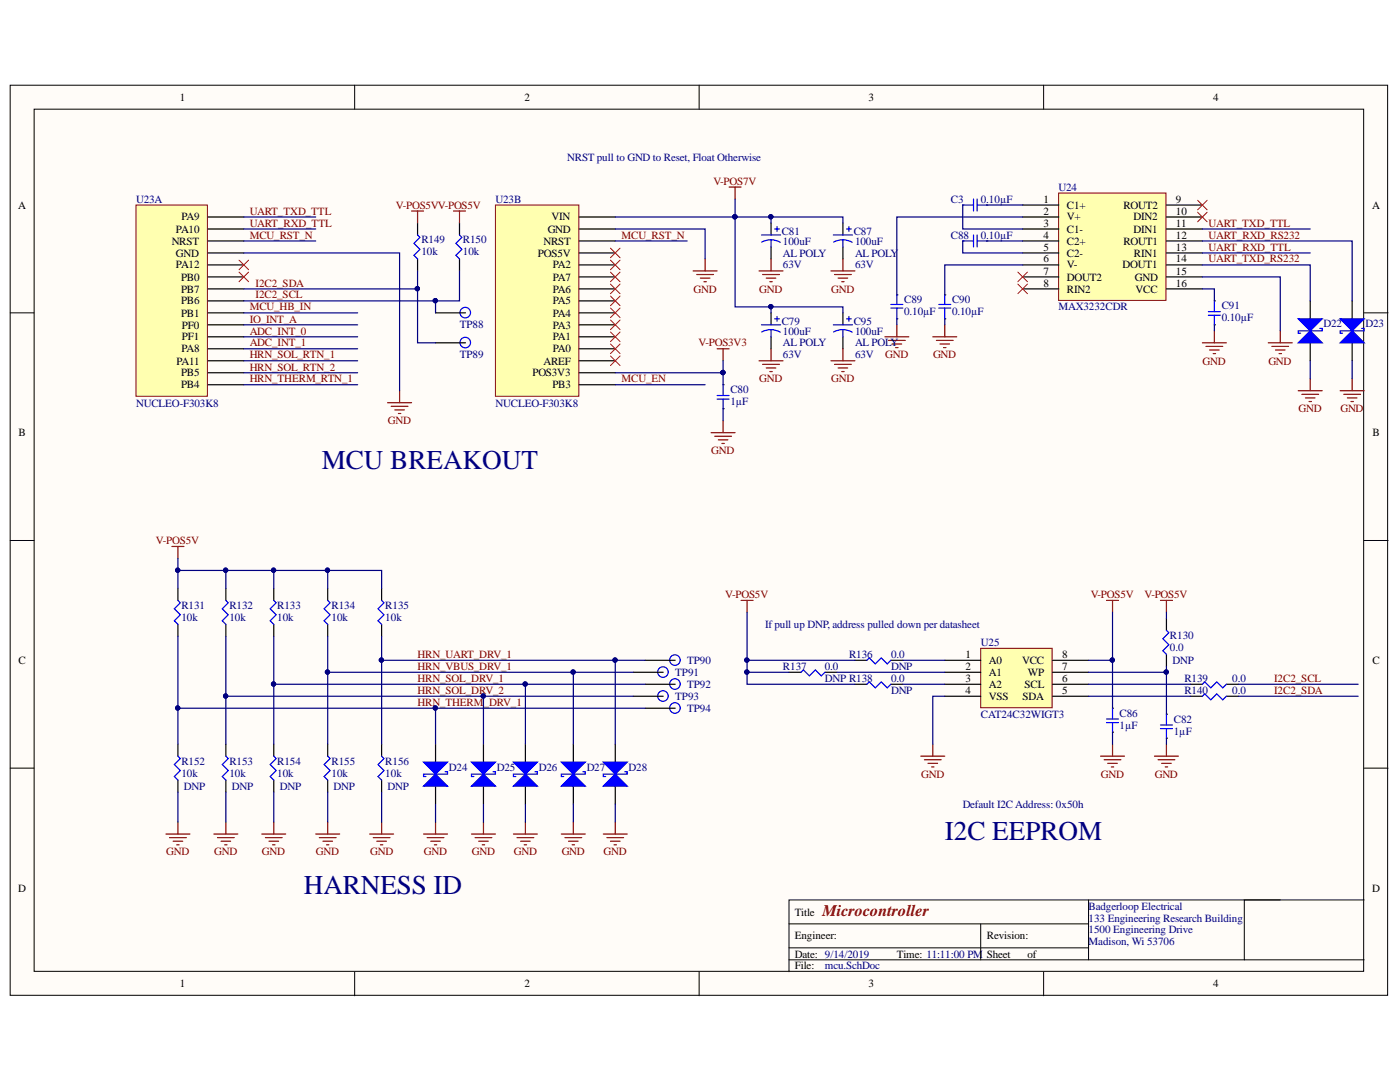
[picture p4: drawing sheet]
<svg xmlns="http://www.w3.org/2000/svg" width="279mm" height="216mm" viewBox="0 0 279 216" stroke-linecap="round" stroke-linejoin="round" font-family="sans-serif">
<defs><g id="words">
<g font-size="5.4" fill="#000080">
<text x="64.2" y="93.6">MCU BREAKOUT</text>
<text x="188.6" y="167.7">I2C EEPROM</text>
<text x="60.7" y="178.4">HARNESS ID</text>
</g>
<text font-size="3.2" fill="#800000" x="164.1" y="182.7">Microcontroller</text>
<g font-size="2.2">
<text x="35.9" y="20.1">1</text>
<text x="104.7" y="20.1">2</text>
<text x="173.3" y="20.1">3</text>
<text x="242.1" y="20.1">4</text>
<text x="3.6" y="41.6">A</text>
<text x="208.3" y="40.4">1</text>
<text x="212.9" y="41.6">C1+</text>
<text x="224.2" y="41.6">ROUT2</text>
<text x="234.7" y="40.4">9</text>
<text x="273.9" y="41.6">A</text>
<text x="35.1" y="46.4">PA10</text>
<text x="36.2" y="44">PA9</text>
<text x="109.3" y="46.4">GND</text>
<text x="110.1" y="44">VIN</text>
<text x="208.3" y="42.8">2</text>
<text x="208.3" y="45.3">3</text>
<text x="208.3" y="47.6">4</text>
<text x="212.9" y="44">V+</text>
<text x="212.9" y="46.4">C1-</text>
<text x="226.2" y="44">DIN2</text>
<text x="226.2" y="46.4">DIN1</text>
<text x="234.7" y="42.8">10</text>
<text x="234.7" y="45.3">11</text>
<text x="234.7" y="47.6">12</text>
<text x="34.3" y="48.8">NRST</text>
<text x="35.1" y="53.6">PA12</text>
<text x="35.1" y="51.2">GND</text>
<text x="107.4" y="51.2">POS5V</text>
<text x="108.5" y="48.8">NRST</text>
<text x="110.3" y="53.6">PA2</text>
<text x="208.3" y="50">5</text>
<text x="208.3" y="52.4">6</text>
<text x="212.9" y="48.8">C2+</text>
<text x="212.9" y="51.2">C2-</text>
<text x="212.9" y="53.6">V-</text>
<text x="224" y="53.6">DOUT1</text>
<text x="224.2" y="48.8">ROUT1</text>
<text x="226.3" y="51.2">RIN1</text>
<text x="234.7" y="50">13</text>
<text x="234.7" y="52.4">14</text>
<text x="36.1" y="58.4">PB7</text>
<text x="36.1" y="56">PB0</text>
<text x="110.3" y="56">PA7</text>
<text x="110.3" y="58.4">PA6</text>
<text x="208.3" y="54.8">7</text>
<text x="208.3" y="57.2">8</text>
<text x="212.9" y="56">DOUT2</text>
<text x="212.9" y="58.4">RIN2</text>
<text x="226.5" y="56">GND</text>
<text x="226.6" y="58.4">VCC</text>
<text x="234.7" y="54.8">15</text>
<text x="234.7" y="57.2">16</text>
<text x="36.1" y="63.2">PB1</text>
<text x="36.1" y="60.7">PB6</text>
<text x="36.3" y="65.6">PF0</text>
<text x="110.3" y="60.7">PA5</text>
<text x="110.3" y="63.2">PA4</text>
<text x="110.3" y="65.6">PA3</text>
<text x="36.2" y="70.3">PA8</text>
<text x="36.3" y="67.9">PF1</text>
<text x="110.3" y="67.9">PA1</text>
<text x="110.3" y="70.3">PA0</text>
<text x="35.2" y="72.8">PA11</text>
<text x="36.1" y="77.5">PB4</text>
<text x="36.1" y="75.1">PB5</text>
<text x="106.3" y="75.1">POS3V3</text>
<text x="108.5" y="72.8">AREF</text>
<text x="110.2" y="77.5">PB3</text>
<text x="3.7" y="87">B</text>
<text x="273.9" y="87">B</text>
<text x="192.7" y="131.3">1</text>
<text x="212" y="131.3">8</text>
<text x="3.7" y="132.5">C</text>
<text x="192.7" y="133.7">2</text>
<text x="192.7" y="136.1">3</text>
<text x="197.4" y="132.5">A0</text>
<text x="197.4" y="134.8">A1</text>
<text x="197.4" y="137.3">A2</text>
<text x="204" y="132.5">VCC</text>
<text x="204.5" y="137.3">SCL</text>
<text x="205.2" y="134.8">WP</text>
<text x="212" y="136.1">6</text>
<text x="212" y="133.7">7</text>
<text x="273.9" y="132.5">C</text>
<text x="192.7" y="138.5">4</text>
<text x="197.4" y="139.7">VSS</text>
<text x="204.1" y="139.7">SDA</text>
<text x="212" y="138.5">5</text>
<text x="3.6" y="177.9">D</text>
<text x="273.9" y="177.9">D</text>
<text x="158.6" y="182.7">Title</text>
<text x="158.6" y="187.4">Engineer:</text>
<text x="158.6" y="191.1">Date: 9/14/2019</text>
<text x="179" y="191.1">Time: 11:11:00 PM</text>
<text x="196.9" y="187.4">Revision:</text>
<text x="196.9" y="191.1">Sheet</text>
<text x="205.1" y="191.1">of</text>
<text x="35.9" y="197">1</text>
<text x="104.7" y="197">2</text>
<text x="158.6" y="193.5">File:</text>
<text x="173.3" y="197">3</text>
<text x="242.1" y="197">4</text>
</g>
<g font-size="2.2" fill="#000080">
<text x="113.2" y="32.1">NRST pull to GND to Reset, Float Otherwise</text>
<text x="27.2" y="40.4">U23A</text>
<text x="98.9" y="40.4">U23B</text>
<text x="189.8" y="40.4">C3</text>
<text x="195.8" y="40.4">0.10µF</text>
<text x="211.2" y="38.1">U24</text>
<text x="156" y="46.9">C81</text>
<text x="170.4" y="46.9">C87</text>
<text x="189.8" y="47.6">C88</text>
<text x="195.8" y="47.6">0.10µF</text>
<text x="84.1" y="48.6">R149</text>
<text x="84.1" y="50.9">10k</text>
<text x="92.4" y="48.6">R150</text>
<text x="92.4" y="50.9">10k</text>
<text x="156.3" y="51.2">AL POLY</text>
<text x="156.3" y="48.8">100uF</text>
<text x="156.3" y="53.6">63V</text>
<text x="170.6" y="51.2">AL POLY</text>
<text x="170.6" y="48.8">100uF</text>
<text x="170.6" y="53.6">63V</text>
<text x="91.8" y="65.5">TP88</text>
<text x="156" y="64.8">C79</text>
<text x="170.4" y="64.8">C95</text>
<text x="180.5" y="60.5">C89</text>
<text x="180.5" y="62.9">0.10µF</text>
<text x="190" y="60.5">C90</text>
<text x="190" y="62.9">0.10µF</text>
<text x="211.2" y="61.9">MAX3232CDR</text>
<text x="243.8" y="61.8">C91</text>
<text x="243.8" y="64.1">0.10µF</text>
<text x="264.1" y="65.3">D22</text>
<text x="272.5" y="65.3">D23</text>
<text x="91.8" y="71.4">TP89</text>
<text x="156.3" y="69.1">AL POLY</text>
<text x="156.3" y="66.7">100uF</text>
<text x="156.3" y="71.5">63V</text>
<text x="170.6" y="69.1">AL POLY</text>
<text x="170.6" y="66.7">100uF</text>
<text x="170.6" y="71.5">63V</text>
<text x="27.2" y="81.1">NUCLEO-F303K8</text>
<text x="98.9" y="81.1">NUCLEO-F303K8</text>
<text x="145.8" y="78.4">C80</text>
<text x="145.8" y="80.9">1µF</text>
<text x="36.2" y="121.5">R131</text>
<text x="36.2" y="123.8">10k</text>
<text x="45.8" y="121.5">R132</text>
<text x="45.8" y="123.8">10k</text>
<text x="55.3" y="121.5">R133</text>
<text x="55.3" y="123.8">10k</text>
<text x="66.2" y="121.5">R134</text>
<text x="66.2" y="123.8">10k</text>
<text x="76.9" y="121.5">R135</text>
<text x="76.9" y="123.8">10k</text>
<text x="152.7" y="125.3">Ifpull up DNP, address pulled down per datasheet</text>
<text x="169.5" y="131.3">R136</text>
<text x="177.8" y="131.3">0.0</text>
<text x="195.8" y="128.9">U25</text>
<text x="233.5" y="127.5">R130</text>
<text x="233.5" y="129.8">0.0</text>
<text x="134.8" y="134.8">TP91</text>
<text x="137.1" y="137.3">TP92</text>
<text x="137.1" y="132.5">TP90</text>
<text x="156.3" y="133.7">R137</text>
<text x="164.6" y="136.1">DNP R138</text>
<text x="164.6" y="133.7">0.0</text>
<text x="177.8" y="133.7">DNP</text>
<text x="177.8" y="136.1">0.0</text>
<text x="234" y="132.5">DNP</text>
<text x="236.4" y="136.1">R139</text>
<text x="245.9" y="136.1">0.0</text>
<text x="134.8" y="139.7">TP93</text>
<text x="137.1" y="142">TP94</text>
<text x="177.8" y="138.5">DNP</text>
<text x="195.8" y="143.2">CAT24C32WIGT3</text>
<text x="223.4" y="143">C86</text>
<text x="236.4" y="138.5">R140</text>
<text x="245.9" y="138.5">0.0</text>
<text x="223.4" y="145.4">1µF</text>
<text x="234.3" y="144.2">C82</text>
<text x="234.3" y="146.6">1µF</text>
<text x="36.2" y="152.6">R152</text>
<text x="36.2" y="155">10k</text>
<text x="45.8" y="152.6">R153</text>
<text x="45.8" y="155">10k</text>
<text x="55.3" y="152.6">R154</text>
<text x="55.3" y="155">10k</text>
<text x="66.2" y="152.6">R155</text>
<text x="66.2" y="155">10k</text>
<text x="76.9" y="152.6">R156</text>
<text x="76.9" y="155">10k</text>
<text x="89.6" y="153.8">D24</text>
<text x="99.2" y="153.8">D25</text>
<text x="107.5" y="153.8">D26</text>
<text x="117.1" y="153.8">D27</text>
<text x="125.5" y="153.8">D28</text>
<text x="36.7" y="157.6">DNP</text>
<text x="46.3" y="157.6">DNP</text>
<text x="55.8" y="157.6">DNP</text>
<text x="66.6" y="157.6">DNP</text>
<text x="77.3" y="157.6">DNP</text>
<text x="192.1" y="161.1">Default I2C Address: 0x50h</text>
<text x="217.3" y="181.5">Badgerloop Electrical</text>
<text x="217.3" y="183.9">133 Engineering Research Building</text>
<text x="217.3" y="186.3">1500 Engineering Drive</text>
<text x="217.3" y="188.6">Madison, Wi 53706</text>
<text x="164.6" y="193.5">mcu.SchDoc</text>
</g>
<g font-size="2.2" fill="#800000">
<text x="79" y="41.6">V-POS5VV-POS5V</text>
<text x="142.4" y="36.9">V-POS7V</text>
<text x="49.8" y="47.6">MCU_RST_N</text>
<text x="49.8" y="42.8">UART_TXD_TTL</text>
<text x="49.8" y="45.3">UART_RXD_TTL</text>
<text x="124" y="47.6">MCU_RST_N</text>
<text x="241.2" y="45.3">UART_TXD_TTL</text>
<text x="241.2" y="47.6">UART_RXD_RS232</text>
<text x="241.2" y="52.4">UART_TXD_RS232</text>
<text x="241.2" y="50">UART_RXD_TTL</text>
<text x="51" y="57.2">I2C2_SDA</text>
<text x="51" y="59.6">I2C2_SCL</text>
<text x="138.4" y="58.4">GND</text>
<text x="151.5" y="58.4">GND</text>
<text x="165.9" y="58.4">GND</text>
<text x="49.8" y="64.4">IO_INT_A</text>
<text x="49.8" y="61.9">MCU_HB_IN</text>
<text x="49.8" y="71.5">HRN_SOL_RTN_1</text>
<text x="49.8" y="66.7">ADC_INT_0</text>
<text x="49.8" y="69.1">ADC_INT_1</text>
<text x="139.4" y="69.1">V-POS3V3</text>
<text x="176.6" y="71.5">GND</text>
<text x="186.2" y="71.5">GND</text>
<text x="49.8" y="73.9">HRN_SOL_RTN_2</text>
<text x="49.8" y="76.3">HRN_THERM_RTN_1</text>
<text x="124" y="76.3">MCU_EN</text>
<text x="151.5" y="76.3">GND</text>
<text x="165.9" y="76.3">GND</text>
<text x="240" y="72.8">GND</text>
<text x="253.1" y="72.8">GND</text>
<text x="259.1" y="82.3">GND</text>
<text x="267.5" y="82.3">GND</text>
<text x="77.4" y="84.7">GND</text>
<text x="142" y="90.7">GND</text>
<text x="31.1" y="108.6">V-POS5V</text>
<text x="144.8" y="119.4">V-POS5V</text>
<text x="217.7" y="119.4">V-POS5V</text>
<text x="228.4" y="119.4">V-POS5V</text>
<text x="83.3" y="131.3">HRN_UART_DRV_1</text>
<text x="83.3" y="133.7">HRN_VBUS_DRV_1</text>
<text x="83.3" y="136.1">HRN_SOL_DRV_1</text>
<text x="254.3" y="136.1">I2C2_SCL</text>
<text x="83.3" y="138.5">HRN_SOL_DRV_2</text>
<text x="83.3" y="140.8">HRN_THERM_DRV_1</text>
<text x="254.3" y="138.5">I2C2_SDA</text>
<text x="183.8" y="155.2">GND</text>
<text x="219.7" y="155.2">GND</text>
<text x="230.5" y="155.2">GND</text>
<text x="33.2" y="170.7">GND</text>
<text x="42.7" y="170.7">GND</text>
<text x="52.3" y="170.7">GND</text>
<text x="63" y="170.7">GND</text>
<text x="73.9" y="170.7">GND</text>
<text x="84.6" y="170.7">GND</text>
<text x="94.2" y="170.7">GND</text>
<text x="102.5" y="170.7">GND</text>
<text x="112.1" y="170.7">GND</text>
<text x="120.5" y="170.7">GND</text>
</g>
</g></defs>
<g fill="#fffcf8" stroke="#000" stroke-width=".2">
<path d="M2 17h274.9v181.6h-274.9z"/>
<path d="M6.8 21.8h265.3v172h-265.3z"/>
</g>
<g fill="none" stroke="#000" stroke-width=".2">
<path d="M70.8 17v4.8M139.5 17v4.8M208.3 17v4.8M2 62.4h4.8M272.2 62.4h4.8M2 107.8h4.8M272.2 107.8h4.8M2 153.3h4.8M272.2 153.3h4.8M217.2 179.6v11.9M255.5 179.6h-98v14.3M272.2 179.6h-23.9v11.9"/>
<path d="M70.8 193.9v4.8M139.5 193.9v4.8M157.5 184.4h59.7M157.5 191.5h114.7M157.5 189.1h59.7M195.7 184.4v7.1M208.3 193.9v4.8"/>
</g>
<path d="M195.7 129.4h14.3v11.8h-14.3z" fill="#ffffb0" stroke="#800000" stroke-width=".2"/>
<g fill="none" stroke="#000" stroke-width=".24">
<path d="M157.5 134.1h2.4M164.6 134.1h2.4M170.6 131.8h2.4M170.6 136.5h2.4M177.8 131.8h2.4M177.8 136.5h2.4M188.5 131.8h7.2M188.5 134.1h7.2M188.5 136.5h7.2M188.5 138.9h7.2M210.1 131.8h7.1M210.1 134.1h7.1"/>
<path d="M210.1 136.5h7.1M210.1 138.9h7.1M232.8 123.4v2.4M232.8 130.6v2.4M237.6 136.5h2.4M237.6 138.9h2.4M244.7 136.5h2.4M244.7 138.9h2.4M232.8 142.5h.1M232.8 147.3h.1"/>
</g>
<path d="M159.9 134.1l.4-.4 1.2 1.2 1.2-1.2 1.2 1.2 .7-.8M173 131.8l.5-.5 1.2 1.2 1.2-1.2 1.2 1.2 .7-.7M173 136.5l.5-.4 1.2 1.2 1.2-1.2 1.2 1.2 .7-.8M232.8 125.8l.5 .5-1.2 1.2 1.2 1.1-1.2 1.2 .7 .8M240 136.5l.4-.4 1.2 1.2 1.2-1.2 1.2 1.2 .7-.8M240 138.9l.4-.4 1.2 1.1 1.2-1.1 1.2 1.1 .7-.7M231.6 145.4h2.4M231.6 144.7h2.4M232.8 142.5v2.2M232.8 145.4v1.9" fill="none" stroke="#00f" stroke-width=".24"/>
<g fill="none" stroke="#800000" stroke-width=".24">
<path d="M147.9 119.8h2.4M149.1 119.8v2.4M220.8 119.8h2.4M222 119.8v2.4M231.6 119.8h2.4M232.8 119.8v2.4M183.8 150.9h4.7M184.5 151.6h3.3M185.2 152.3h1.9M185.9 153h.5M186.2 148.5v2.4M230.4 150.9h4.8"/>
<path d="M231.1 151.6h3.4M231.8 152.3h1.9M232.5 153h.5M232.8 148.5v2.4"/>
</g>
<path d="M27.1 40.9h14.3v38.2h-14.3z" fill="#ffffb0" stroke="#800000" stroke-width=".2"/>
<g fill="none" stroke="#000" stroke-width=".24">
<path d="M41.5 57.6h7.2M41.5 55.3h7.2M41.5 52.9h7.2M41.5 50.5h7.2M41.5 48.1h7.2M41.5 45.7h7.2M41.5 43.3h7.2M41.5 76.8h7.2M41.5 74.4h7.2M41.5 72h7.2M41.5 69.6h7.2M41.5 67.2h7.2"/>
<path d="M41.5 64.8h7.2M41.5 62.4h7.2M41.5 60h7.2"/>
</g>
<path d="M98.9 40.9h16.6v38.2h-16.6z" fill="#ffffb0" stroke="#800000" stroke-width=".2"/>
<g fill="none" stroke="#000" stroke-width=".24">
<path d="M83.3 44.5v2.4M83.3 51.7v2.4M91.7 44.5v2.4M91.7 51.7v2.4M115.6 43.3h7.2M115.6 45.7h7.2M115.6 48.1h7.2M115.6 50.5h7.2M115.6 52.9h7.2M115.6 55.3h7.2M115.6 57.6h7.2M86.9 62.4h6"/>
<path d="M86.9 68.4h6M115.6 60h7.2M115.6 62.4h7.2M115.6 64.8h7.2M115.6 67.2h7.2M115.6 69.6h7.2M115.6 72h7.2M115.6 74.4h7.2M115.6 76.8h7.2M144.3 76.8h.1M144.3 81.6h.1M35.5 117.4v2.4"/>
<path d="M45.1 117.4v2.4M54.6 117.4v2.4M65.4 117.4v2.4M76.2 117.4v2.4M35.5 124.6v2.4M45.1 124.6v2.4M54.6 124.6v2.4M65.4 124.6v2.4M76.2 124.6v2.4M126.4 138.9h6M126.4 134.1h6M128.8 136.5h5.9"/>
<path d="M128.8 131.8h5.9M128.8 141.3h5.9M222 141.3h.1M222 146.1h.1"/>
</g>
<g fill="none" stroke="#800000" stroke-width=".24">
<path d="M145.5 37.3h2.4M146.7 37.3v2.4M82.1 42.1h2.4M83.3 42.1v2.4M90.5 42.1h2.4M91.7 42.1v2.4M138.3 54.1h4.8M139 54.8h3.4M139.8 55.5h1.9M140.5 56.2h.5M140.7 51.7v2.4M79.7 78v2.4"/>
<path d="M143.1 69.6h2.4M144.3 69.6v2.4M77.4 80.4h4.7M78.1 81.1h3.3M78.8 81.8h1.9M79.5 82.5h.5M141.9 86.3h4.8M142.6 87.1h3.4M143.4 87.8h1.9M144.1 88.5h.4M144.3 83.9v2.4M34.3 109h2.4"/>
<path d="M35.5 109v2.4M219.6 150.9h4.8M220.4 151.6h3.3M221.1 152.3h1.9M221.8 153h.5M222 148.5v2.4"/>
</g>
<g fill="none" stroke="#f00" stroke-width=".2">
<path d="M47.7 54.3l1.9 1.9M47.7 51.9l1.9 1.9M49.6 54.3l-1.9 1.9M49.6 51.9l-1.9 1.9M121.8 49.5l1.9 1.9M121.8 51.9l1.9 1.9M121.8 54.3l1.9 1.9M121.8 56.7l1.9 1.9M121.8 59.1l1.9 1.9M123.7 49.5l-1.9 1.9M123.7 51.9l-1.9 1.9M123.7 54.3l-1.9 1.9"/>
<path d="M123.7 56.7l-1.9 1.9M123.7 59.1l-1.9 1.9M121.8 61.5l1.9 1.9M121.8 63.9l1.9 1.9M121.8 66.3l1.9 1.9M121.8 68.6l1.9 2M121.8 71l1.9 1.9M123.7 61.5l-1.9 1.9M123.7 63.9l-1.9 1.9M123.7 66.3l-1.9 1.9M123.7 68.6l-1.9 2M123.7 71l-1.9 1.9"/>
</g>
<g fill="none" stroke="#00f" stroke-width=".24">
<path d="M83.3 46.9l.5 .5-1.2 1.2 1.2 1.2-1.2 1.2 .7 .7M91.7 46.9l.5 .5-1.2 1.2 1.2 1.2-1.2 1.2 .7 .7M143.1 79.6h2.4M143.1 78.9h2.4M144.3 76.8v2.1M144.3 79.6v2M35.5 119.8l.5 .5-1.2 1.2 1.2 1.2-1.2 1.2 .7 .7M45.1 119.8l.5 .5-1.2 1.2 1.2 1.2-1.2 1.2 .7 .7M54.6 119.8l.5 .5-1.2 1.2 1.2 1.2-1.2 1.2 .7 .7M65.4 119.8l.5 .5-1.2 1.2 1.2 1.2-1.2 1.2 .7 .7M76.2 119.8l.4 .5-1.2 1.2 1.2 1.2-1.2 1.2 .8 .7M220.8 144.2h2.4"/>
<path d="M220.8 143.5h2.4M222 141.3v2.2M222 144.2v1.9"/>
<circle cx="92.9" cy="62.4" r="1.05"/>
<circle cx="92.9" cy="68.4" r="1.05"/>
<circle cx="132.3" cy="138.9" r="1.05"/>
<circle cx="132.3" cy="134.1" r="1.05"/>
<circle cx="134.7" cy="136.5" r="1.05"/>
<circle cx="134.7" cy="131.7" r="1.05"/>
<circle cx="134.7" cy="141.3" r="1.05"/>
</g>
<path d="M211.3 38.5h21.4v21.4h-21.4z" fill="#ffffb0" stroke="#800000" stroke-width=".2"/>
<g fill="none" stroke="#000" stroke-width=".24">
<path d="M153.9 44.5v2.4M153.9 49.3v2.4M168.2 44.5v2.4M168.2 49.3v2.4M179 58.8h.1M188.5 58.8h.1M192.1 40.9h.1M192.1 48.1h.1M196.9 40.9h.1M196.9 48.1h.1M204.1 40.9h7.2M204.1 43.3h7.2"/>
<path d="M204.1 45.7h7.2M204.1 48.1h7.2M204.1 50.5h7.2M204.1 52.9h7.2M204.1 55.3h7.2M204.1 57.6h7.2M232.8 40.9h7.2M232.8 43.3h7.2M232.8 45.7h7.2M232.8 48.1h7.2M232.8 50.5h7.2M232.8 52.9h7.2"/>
<path d="M232.8 55.3h7.2M232.8 57.6h7.2M179 63.6h.1M188.5 63.6h.1M242.4 60h.1M242.4 64.8h.1M35.5 148.5v2.4M35.5 155.7v2.4M45.1 148.5v2.4M45.1 155.7v2.4M54.6 148.5v2.4M54.6 155.7v2.4"/>
<path d="M65.4 148.5v2.4M65.4 155.7v2.4M76.2 148.5v2.4M76.2 155.7v2.4M86.9 148.5v4.8M86.9 155.7v4.7"/>
</g>
<g fill="none" stroke="#00f" stroke-width=".24">
<path d="M194.3 39.7v2.4M195 39.7v2.4M152 46.9h3.8M153.9 47.8l.7 .1 1.1 .5M153.9 47.8l-.8 .1-1.1 .4M153.9 47.8v1.5M154.6 45.7h.9M155.1 45.2v1M166.3 46.9h3.8M168.2 47.8l.8 .1 1.1 .5M168.2 47.8l-.8 .1-1 .4M168.2 47.8v1.5"/>
<path d="M168.9 45.7h1M169.4 45.2v1M179 58.8v2M188.5 58.8v2M192.1 40.9h2.2M192.1 48.1h2.2M194.3 46.9v2.4M195 46.9v2.4M195 40.9h1.9M195 48.1h1.9M177.8 60.8h2.4M177.8 61.5h2.4"/>
<path d="M179 61.5v2.1M187.4 60.8h2.3M187.4 61.5h2.3M188.5 61.5v2.1M241.2 62.9h2.3M241.2 62.2h2.3M242.4 60v2.2M242.4 62.9v1.9M35.5 150.9l.5 .5-1.2 1.2 1.2 1.2-1.2 1.1 .7 .8M45.1 150.9l.5 .5-1.2 1.2 1.2 1.2-1.2 1.1 .7 .8M54.6 150.9l.5 .5-1.2 1.2 1.2 1.2-1.2 1.1 .7 .8M65.4 150.9l.5 .5-1.2 1.2 1.2 1.2-1.2 1.1 .7 .8"/>
<path d="M76.2 150.9l.4 .5-1.2 1.2 1.2 1.2-1.2 1.1 .8 .8"/>
</g>
<g fill="none" stroke="#800000" stroke-width=".24">
<path d="M151.5 54.1h4.8M152.2 54.8h3.3M152.9 55.5h1.9M153.6 56.2h.5M153.9 51.7v2.4M165.8 54.1h4.8M166.5 54.8h3.4M167.3 55.5h1.9M168 56.2h.5M168.2 51.7v2.4M176.6 67.2h4.8M177.3 67.9h3.4"/>
<path d="M178 68.6h1.9M178.7 69.4h.5M179 64.8v2.4M186.2 67.2h4.7M186.9 67.9h3.3M187.6 68.6h1.9M188.3 69.4h.5M188.5 64.8v2.4M240 68.4h4.7M240.7 69.1h3.3M241.4 69.8h1.9M242.1 70.6h.5"/>
<path d="M242.4 66v2.4M253.1 68.4h4.8M253.8 69.1h3.4M254.5 69.8h2M255.3 70.6h.4M255.5 66v2.4M33.1 166.4h4.8M33.8 167.1h3.4M34.6 167.9h1.9M35.3 168.6h.4M35.5 164v2.4M42.7 166.4h4.8"/>
<path d="M43.4 167.1h3.3M44.1 167.9h1.9M44.8 168.6h.5M45.1 164v2.4M52.2 166.4h4.8M53 167.1h3.3M53.7 167.9h1.9M54.4 168.6h.5M54.6 164v2.4M63 166.4h4.8M63.7 167.1h3.4M64.4 167.9h2"/>
<path d="M65.2 168.6h.4M65.4 164v2.4M73.8 166.4h4.8M74.5 167.1h3.3M75.2 167.9h1.9M75.9 168.6h.5M76.2 164v2.4"/>
</g>
<path d="M239 40l1.9 1.9M240.9 40l-1.9 1.9M203.1 56.7l1.9 1.9M203.1 54.3l1.9 1.9M205 56.7l-1.9 1.9M205 54.3l-1.9 1.9M239 42.3l1.9 2M240.9 42.3l-1.9 2" fill="none" stroke="#f00" stroke-width=".2"/>
<path d="M84.5 156.9l2.4-2.4 2.4 2.4z" fill="#00f"/>
<path d="M84.5 156.9l2.4-2.4 2.4 2.4zM88.8 154h.5v.5h-4.8v.4h.5" fill="none" stroke="#00f" stroke-width=".24"/>
<path d="M84.5 152.1h4.8l-2.4 2.4z" fill="#00f"/>
<path d="M84.5 152.1h4.8l-2.4 2.4z" fill="none" stroke="#00f" stroke-width=".24"/>
<path d="M96.5 148.5v4.8M96.5 155.7v4.7" fill="none" stroke="#000" stroke-width=".24"/>
<path d="M94.1 156.9l2.4-2.4 2.4 2.4z" fill="#00f"/>
<path d="M94.1 156.9l2.4-2.4 2.4 2.4zM98.4 154h.5v.5h-4.8v.4h.5" fill="none" stroke="#00f" stroke-width=".24"/>
<path d="M94.1 152.1h4.8l-2.4 2.4z" fill="#00f"/>
<path d="M94.1 152.1h4.8l-2.4 2.4z" fill="none" stroke="#00f" stroke-width=".24"/>
<path d="M104.9 148.5v4.8M104.9 155.7v4.7" fill="none" stroke="#000" stroke-width=".24"/>
<path d="M102.5 156.9l2.4-2.4 2.3 2.4z" fill="#00f"/>
<path d="M102.5 156.9l2.4-2.4 2.3 2.4zM106.8 154h.4v.5h-4.7v.4h.4" fill="none" stroke="#00f" stroke-width=".24"/>
<path d="M102.5 152.1h4.7l-2.3 2.4z" fill="#00f"/>
<path d="M102.5 152.1h4.7l-2.3 2.4z" fill="none" stroke="#00f" stroke-width=".24"/>
<path d="M114.4 148.5v4.8M114.4 155.7v4.7" fill="none" stroke="#000" stroke-width=".24"/>
<path d="M112 156.9l2.4-2.4 2.4 2.4z" fill="#00f"/>
<path d="M112 156.9l2.4-2.4 2.4 2.4zM116.3 154h.5v.5h-4.8v.4h.5" fill="none" stroke="#00f" stroke-width=".24"/>
<path d="M112 152.1h4.8l-2.4 2.4z" fill="#00f"/>
<path d="M112 152.1h4.8l-2.4 2.4z" fill="none" stroke="#00f" stroke-width=".24"/>
<path d="M122.8 148.5v4.8M122.8 155.7v4.7" fill="none" stroke="#000" stroke-width=".24"/>
<path d="M120.4 156.9l2.4-2.4 2.4 2.4z" fill="#00f"/>
<path d="M120.4 156.9l2.4-2.4 2.4 2.4zM124.7 154h.5v.5h-4.8v.4h.5" fill="none" stroke="#00f" stroke-width=".24"/>
<path d="M120.4 152.1h4.8l-2.4 2.4z" fill="#00f"/>
<path d="M120.4 152.1h4.8l-2.4 2.4z" fill="none" stroke="#00f" stroke-width=".24"/>
<g fill="none" stroke="#800000" stroke-width=".24">
<path d="M84.5 166.4h4.8M85.2 167.1h3.4M86 167.9h1.9M86.7 168.6h.5M86.9 164v2.4M94.1 166.4h4.8M94.8 167.1h3.4M95.5 167.9h1.9M96.2 168.6h.5M96.5 164v2.4M102.5 166.4h4.7M103.2 167.1h3.3"/>
<path d="M103.9 167.9h1.9M104.6 168.6h.5M104.9 164v2.4M112 166.4h4.8M112.7 167.1h3.4M113.5 167.9h1.9M114.2 168.6h.5M114.4 164v2.4M120.4 166.4h4.8M121.1 167.1h3.4M121.8 167.9h1.9M122.6 168.6h.4"/>
<path d="M122.8 164v2.4"/>
</g>
<path d="M261.5 60v4.8M261.5 67.2v4.8" fill="none" stroke="#000" stroke-width=".24"/>
<path d="M259.1 68.4l2.4-2.4 2.4 2.4z" fill="#00f"/>
<path d="M259.1 68.4l2.4-2.4 2.4 2.4zM263.4 65.5h.5v.5h-4.8v.5h.5" fill="none" stroke="#00f" stroke-width=".24"/>
<path d="M259.1 63.6h4.8l-2.4 2.4z" fill="#00f"/>
<path d="M259.1 63.6h4.8l-2.4 2.4z" fill="none" stroke="#00f" stroke-width=".24"/>
<path d="M259.1 78h4.8M259.8 78.7h3.4M260.5 79.4h1.9M261.5 75.6v2.4M261.2 80.1h.5" fill="none" stroke="#800000" stroke-width=".24"/>
<path d="M269.9 60v4.8M269.9 67.2v4.8" fill="none" stroke="#000" stroke-width=".24"/>
<path d="M267.5 68.4l2.4-2.4 2.3 2.4z" fill="#00f"/>
<path d="M267.5 68.4l2.4-2.4 2.3 2.4zM271.8 65.5h.4v.5h-4.7v.5h.4" fill="none" stroke="#00f" stroke-width=".24"/>
<path d="M267.5 63.6h4.7l-2.3 2.4z" fill="#00f"/>
<g fill="none" stroke="#00f" stroke-width=".24">
<path d="M152 64.8h3.8M153.9 65.8l.7 .1 1.1 .4M153.9 65.8l-1.2 .1-.7 .3M153.9 65.8v1.4M154.6 63.6h.9M155.1 63.1v1M166.3 64.8h3.8M168.2 65.8l.8 .1 1.1 .4M168.2 65.8l-1.1 .1-.7 .3M168.2 65.8v1.4M168.9 63.6h1M169.4 63.1v1"/>
<path d="M267.5 63.6h4.7l-2.3 2.4z"/>
</g>
<g fill="none" stroke="#800000" stroke-width=".24">
<path d="M151.5 72h4.8M152.2 72.7h3.3M152.9 73.4h1.9M153.6 74.1h.5M153.9 69.6v2.4M165.8 72h4.8M166.5 72.7h3.4M167.3 73.4h1.9M168 74.1h.5M168.2 69.6v2.4M267.5 78h4.7M268.2 78.7h3.3"/>
<path d="M268.9 79.4h1.9M269.9 75.6v2.4M269.6 80.1h.5"/>
</g>
<path d="M153.9 62.4v2.4M153.9 67.2v2.4M168.2 62.4v2.4M168.2 67.2v2.4" fill="none" stroke="#000" stroke-width=".24"/>
<g fill="none" stroke="#000080" stroke-width=".24">
<path d="M146.7 39.7v3.6h-23.9M48.7 50.5h31v27.5M48.7 48.1h14.3M48.7 43.3h14.3M48.7 45.7h14.3M83.3 54.1v3.5h-34.6M83.3 57.6v10.8h3.6M91.7 54.1v5.9h-43M122.8 45.7h17.9v6M122.8 48.1h14.3M153.9 44.5v-1.2h-7.2v17.9h7.2M153.9 43.3h14.3v1.2"/>
<path d="M192.1 48.1v2.4h12M192.1 40.9v4.8h12M196.9 48.1h7.2M196.9 40.9h7.2M204.1 52.9h-15.6v5.9M204.1 43.3h-25.1v15.5M240 57.6h2.4v2.4M240 55.3h15.5v10.7M240 52.9h21.5v7.1M240 48.1h29.9v11.9M240 45.7h21.5M240 50.5h21.5"/>
<path d="M48.7 72h22.7M48.7 74.4h22.7M48.7 76.8h22.7M48.7 69.6h22.7M48.7 67.2h22.7M48.7 64.8h22.7M48.7 62.4h22.7M86.9 60v2.4M122.8 74.4h21.5M122.8 76.8h17.9M144.3 72v4.8M153.9 62.4v-1.2h14.3v1.2"/>
<path d="M179 63.6v1.2M188.5 63.6v1.2M242.4 64.8v1.2M261.5 72v3.6M269.9 72v3.6M144.3 81.6v2.3M35.5 113.8h40.7v3.6M35.5 111.4v6M45.1 113.8v3.6M54.6 113.8v3.6M65.4 113.8v3.6M35.5 127v14.3h93.3"/>
<path d="M45.1 127v11.9h81.3M45.1 138.9v9.6M54.6 127v9.5h74.2M54.6 136.5v12M65.4 127v7.1h61M65.4 134.1v14.4M76.2 127v4.8h52.6M76.2 131.8v16.7M96.5 138.9v9.6M104.9 136.5v12M114.4 134.1v14.4M122.8 131.8v16.7"/>
<path d="M149.1 122.2v9.6h21.5M149.1 131.8v2.3h8.4M149.1 134.1v2.4h21.5M167 134.1h21.5M180.2 136.5h8.3M180.2 131.8h8.3M188.5 138.9h-2.3v9.6M217.2 138.9h20.4M217.2 136.5h20.4M222 122.2v9.6h-4.8M222 131.8v9.5M232.8 133v1.1h-15.6"/>
<path d="M232.8 122.2v1.2M232.8 134.1v8.4M247.1 138.9h23.9M247.1 136.5h23.9M35.5 141.3v7.2M35.5 158.1v5.9M45.1 158.1v5.9M54.6 158.1v5.9M65.4 158.1v5.9M76.2 158.1v5.9M86.9 141.3v7.2M222 146.1v2.4"/>
<path d="M232.8 147.3v1.2M86.9 160.4v3.6M96.5 160.4v3.6M104.9 160.4v3.6M114.4 160.4v3.6M122.8 160.4v3.6"/>
</g>
<g fill="#000080" stroke="#000080" stroke-width=".2">
<circle cx="222" cy="131.7" r=".43"/>
<circle cx="232.7" cy="134.1" r=".43"/>
<circle cx="149" cy="131.7" r=".43"/>
<circle cx="149" cy="134.1" r=".43"/>
<circle cx="146.7" cy="43.3" r=".43"/>
<circle cx="65.4" cy="113.8" r=".43"/>
<circle cx="54.6" cy="113.8" r=".43"/>
<circle cx="45" cy="113.8" r=".43"/>
<circle cx="35.5" cy="113.8" r=".43"/>
<circle cx="83.3" cy="57.6" r=".43"/>
<circle cx="86.9" cy="60" r=".43"/>
<circle cx="86.9" cy="141.3" r=".43"/>
<circle cx="35.5" cy="141.3" r=".43"/>
<circle cx="76.1" cy="131.7" r=".43"/>
<circle cx="122.7" cy="131.7" r=".43"/>
<circle cx="65.4" cy="134.1" r=".43"/>
<circle cx="114.4" cy="134.1" r=".43"/>
<circle cx="104.8" cy="136.5" r=".43"/>
<circle cx="54.6" cy="136.5" r=".43"/>
<circle cx="45" cy="138.9" r=".43"/>
<circle cx="96.4" cy="138.9" r=".43"/>
<circle cx="153.8" cy="43.3" r=".43"/>
<circle cx="153.8" cy="61.2" r=".43"/>
<circle cx="144.3" cy="74.3" r=".43"/>
</g>
<use href="#words"/>
</svg>
